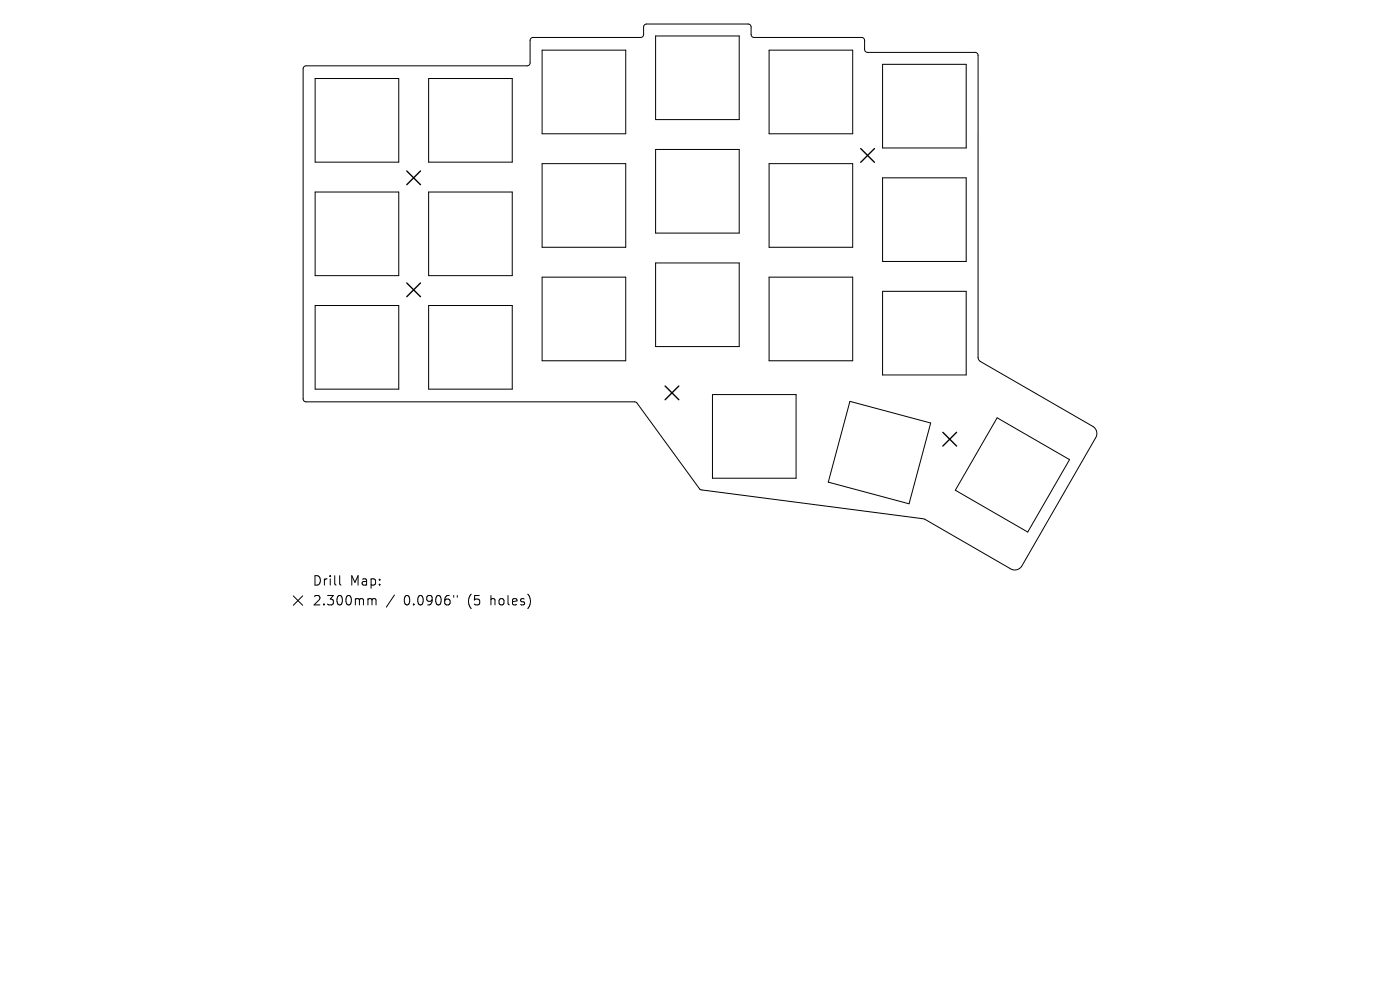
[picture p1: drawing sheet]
<svg xmlns="http://www.w3.org/2000/svg" width="297mm" height="210mm" viewBox="0 0 297 210" stroke-linecap="round" stroke-linejoin="round" font-family="sans-serif">
<defs><g id="words">
<g font-size="2.8">
<text x="66.2" y="124.5">Drill</text>
<text x="74.2" y="124.5">Map:</text>
<text x="66.2" y="128.7">2.300mm</text>
<text x="85.7" y="128.7">0.0906&quot;</text>
<text x="99.4" y="128.7">(5</text>
<text x="104.3" y="128.7">holes)</text>
</g>
</g></defs>
<g fill="none" stroke="#000" stroke-width=".21">
<path d="M64.5 14.2l.4-.2h47l.3-.2 .2-.4 .1-4.9 .4-.5 23.1-.1 .3-.1 .2-.3 .1-2 .6-.4h21.6l.3 .1 .2 .4 .1 1.9 .5 .4h22.9l.6 .5v2.2l.2 .4 .4 .1 23.1 .1 .4 .5v64.4l.4 .6 24 13.8a1.76 1.76 0 0 1 .5 2.4l-15.7 27.2a1.76 1.76 0 0 1-2.4 .5l-18.5-10.6-47.2-6.1-13.5-18.5-.3-.1-69.9-.1-.3-.1-.3-.5v-70zM66.9 16.7h17.7v17.7h-17.7zM90.9 16.7h17.8v17.7h-17.8zM115 10.6h17.7v17.8h-17.7zM139.1 7.6h17.7v17.8h-17.7zM163.2 10.6h17.7v17.8h-17.7zM187.2 13.6h17.8v17.8h-17.8zM115 34.7h17.7v17.8h-17.7zM139.1 31.7h17.7v17.7h-17.7zM163.2 34.7h17.7v17.8h-17.7zM187.2 37.7h17.8v17.8h-17.8zM66.9 40.7h17.7v17.8h-17.7z"/>
<path d="M90.9 40.7h17.8v17.8h-17.8zM115 58.8h17.7v17.7h-17.7zM139.1 55.8h17.7v17.7h-17.7zM163.2 58.8h17.7v17.7h-17.7zM66.9 64.8h17.7v17.7h-17.7zM90.9 64.8h17.8v17.7h-17.8zM187.2 61.8h17.8v17.7h-17.8zM151.1 83.7h17.8v17.7h-17.8zM180.3 85.1l17.1 4.6-4.6 17.2-17.1-4.6zM211.5 88.6l15.4 8.9-8.9 15.4-15.3-8.9zM62.2 126.4l2 2M64.2 126.4l-2 2"/>
<path d="M72.1 122.1v1.7l.2 .3M78.3 127l.5 .1 .1 .2M78.9 127.3l.3-.3 .5 .1 .1 1.2M78.9 127.3v1M83.7 126.2l-1.7 2.6M96.2 126.3v.4M97 126.3v.4"/>
</g>
<path d="M86.3 36.3l2.9 2.9M89.2 36.3l-2.9 2.9M182.6 31.5l2.9 2.9M185.5 31.5l-2.9 2.9M86.3 60l2.9 2.9M89.2 60l-2.9 2.9M141.1 81.9l2.9 2.9M144 81.9l-2.9 2.9M200 91.7l2.9 2.9M202.9 91.7l-2.9 2.9" fill="none" stroke="#000" stroke-width=".29"/>
<use href="#words"/>
</svg>
